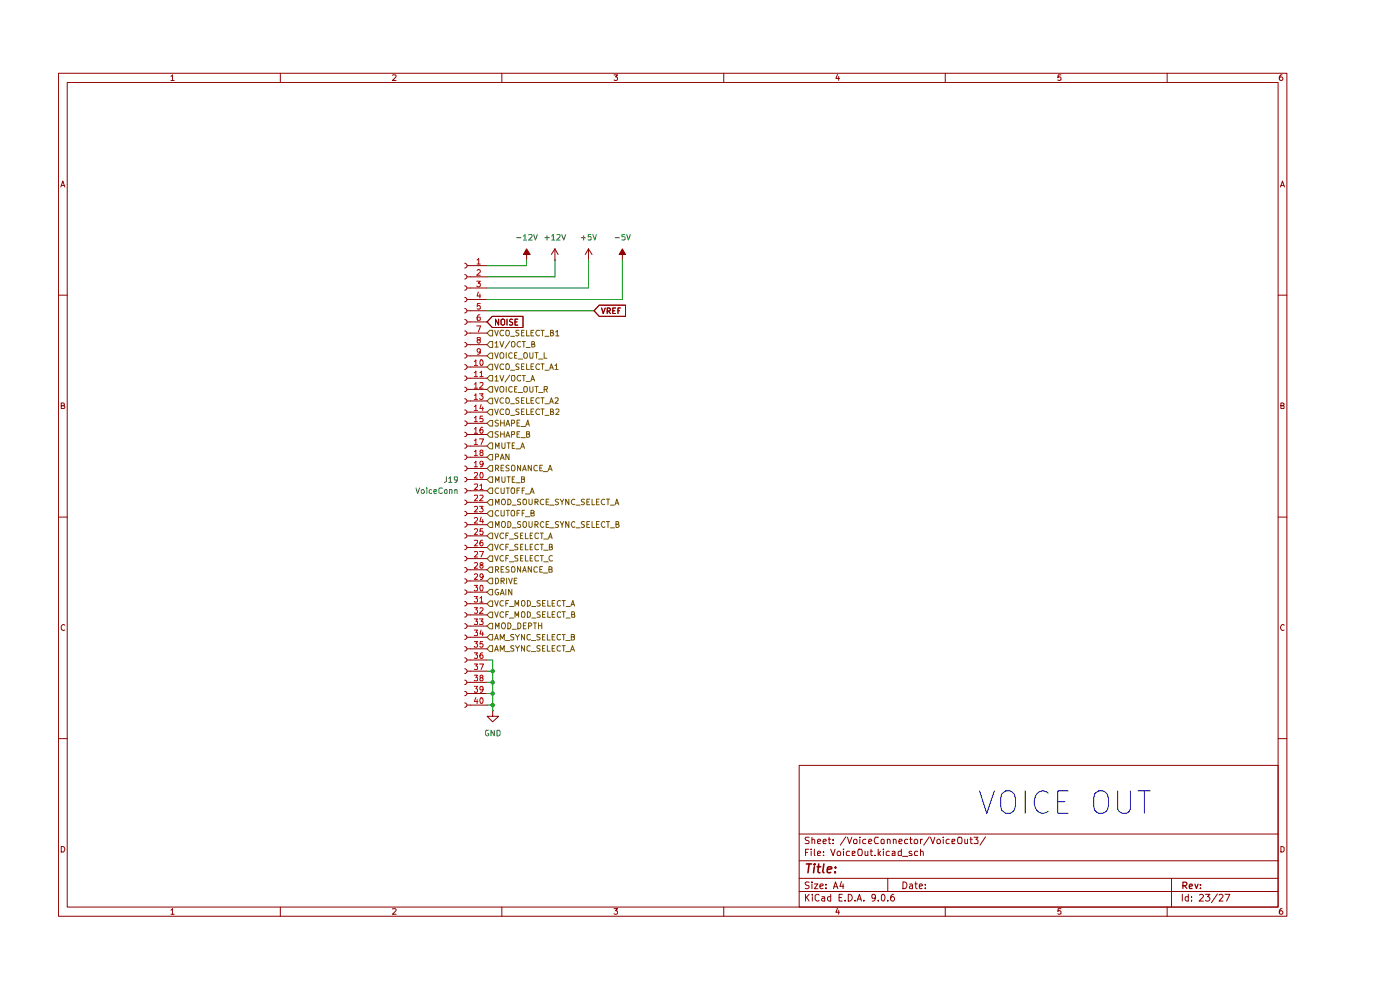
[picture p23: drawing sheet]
<svg xmlns="http://www.w3.org/2000/svg" width="297mm" height="210mm" viewBox="0 0 297 210" stroke-linecap="round" stroke-linejoin="round" font-family="sans-serif">
<g fill="none" stroke="#910000" stroke-width=".21">
<path d="M12.4 15.5h260.6v178.9h-260.6zM14.3 17.5h256.8v174.9h-256.8zM36.3 16.2l.3-.3v1.2M36.3 17.1h.7M59.5 15.5v2M83.3 16l.6-.1 .1 .1-.1 .4-.6 .7h.7M106.5 15.5v2M130.3 15.9h.7l-.4 .4 .3 .1v.6h-.6M153.5 15.5v2M177.7 15.8l-.4 .8h.8M177.9 16.2v.9M200.5 15.5v2"/>
<path d="M225.1 15.9h-.6l-.1 .6 .2-.2 .4 .1 .1 .6h-.7M247.6 15.5v2M272 15.9a.55 .55 0 0 0-.6 .5l.1 .6 .4 .1 .3-.3v-.2l-.3-.3h-.3l-.2 .3M12.9 39.7l.4-1.3 .5 1.3M13.1 39.3h.6M271.6 39.7l.5-1.3 .4 1.3M271.7 39.3h.6M12.4 62.6h1.9M271.1 62.6h1.9M13 86.1l.6-.1v-.4l-.6-.1v1.2h.6l.2-.4-.4-.2M271.7 86.1h.5l.2-.3-.1-.2-.6-.1v1.2h.6l.1-.5-.2-.1M12.4 109.7h1.9"/>
<path d="M271.1 109.7h1.9M13.8 132.6l-.4-.1-.4 .3 .1 .8 .3 .1h.4M272.4 132.6l-.2-.1a.61 .61 0 0 0-.5 .7 .61 .61 0 0 0 .7 .5M12.4 156.7h1.9M104.5 150.8v1.1h1.3l-1.3 1.2-1.2-1.2h1.2M104.5 150.8h.1M271.1 156.7h1.9M13 179.5a.66 .66 0 0 1 .7 .4 .66 .66 0 0 1-.2 .8h-.5zM169.5 162.4h101.6v30h-101.6zM169.5 176.9h101.6M171.7 177.6l-.8 .1v.4l.6 .3 .2 .3-.2 .2h-.7M172.2 178.2l.2-.2 .4 .1v.8"/>
<path d="M172.2 177.6v1.3M173.4 178.5l.7-.1-.2-.4-.4 .1-.1 .7 .1 .1h.5M174.6 178.5l.7-.1-.2-.4-.4 .1-.1 .7 .1 .1h.5M175.7 178h.5M175.9 177.6v1.2l.1 .1h.2M176.7 178.9h.1M176.7 178.1v.2M179.4 177.5l-1.1 1.8M179.8 177.6l.4 1.3 .5-1.3M181.1 178.3a.45 .45 0 0 1 .6-.2v.8h-.5zM182.4 177.6v.1M182.4 178v.9"/>
<path d="M183.7 178.1a.45 .45 0 0 0-.7 .2l.1 .6h.6M184.3 178.5l.6-.1v-.3l-.5-.1-.1 .3 .1 .6h.5M186.3 177.7l-.6-.1a1.02 1.02 0 0 0 0 1.3h.6M187 178.1l.3-.1 .3 .2-.1 .7h-.5zM188.3 178.2v-.1a.36 .36 0 0 1 .5 .2v.6M188.3 178v.9M189.5 178.2v-.1a.36 .36 0 0 1 .6 .2v.6M189.5 178v.9M190.7 178.5l.7-.1-.2-.4-.4 .1-.1 .7 .1 .1h.5M192.6 178.1l-.5-.1-.2 .3 .1 .6h.6M193 178h.5M193.2 177.6v1.2v.1h.3"/>
<path d="M193.9 178.3l.3-.3h.2l.3 .3-.1 .6h-.5zM195.3 178v.9M195.7 178l-.4 .3M197.1 177.5l-1.1 1.8M197.4 177.6l.5 1.3 .4-1.3M198.7 178.3l.3-.3h.3l.2 .3-.1 .6h-.5zM200.1 177.6v.1M200.1 178v.9M201.4 178.1l-.4-.1-.3 .3 .2 .6h.5M202 178.5l.6-.1v-.3h-.6v.8h.6M203.3 177.6h.6l.1 .2 .1 .7-.2 .4h-.6l-.1-.1v-.8zM204.7 178l.1 .9h.5"/>
<path d="M205.3 178v.9M205.8 178h.5M205.9 177.6v1.2l.1 .1h.3M206.6 177.6h.9l-.5 .5 .5 .2v.6h-.9M209.1 177.5l-1.2 1.8M271.7 179.5l.7 .3v.7l-.2 .2h-.5zM36.3 193.1l.3-.4v1.2M36.3 193.9h.7M59.5 192.4v2M83.3 192.8l.6-.1 .1 .2-.1 .4-.6 .6h.7M106.5 192.4v2M130.3 192.7h.7l-.4 .5 .3 .1v.5h-.6"/>
<path d="M153.5 192.4v2M169.5 189.1h101.6M169.5 186.3h101.6M169.5 182.6h101.6M170.9 189.7v1.4M170.9 180.8h.4M171.1 190.3l.6 .8M171.6 180.1h-.7v1.4M171.7 187.2h-.8l-.1 .3 .3 .3h.4l.2 .4-.4 .3-.5-.1M171.7 189.7l-.8 .8M172.1 180.1v.1M172.1 180.6v.9"/>
<path d="M172.2 187.1v.1M172.2 187.5v1M172.3 189.7v.2M172.3 190.2v.9M172.8 187.5h.7l-.7 1h.7M172.8 180.1v1.2l.1 .2M173.4 181.1l.7-.2-.2-.3h-.4l-.1 .7 .1 .2h.5M173.8 189.9l-.5-.2-.4 .3v.8l.4 .3 .5-.1M173.9 188l.7-.2v-.2l-.4-.1-.3 .3 .1 .6h.6M174.4 190.2h.5l.1 .9M174.7 181.4v.1M174.7 180.6v.2"/>
<path d="M175 190.5h-.5l-.2 .3 .2 .3h.5M175.2 188.3v.2M175.2 187.6v.2M176.2 190.2h-.5l-.1 .3 .1 .6h.5M176.2 180.1l.5 1.4 .5-1.4M176.2 189.7v1.4M176.8 188.5l.4-1.4 .6 1.4M176.9 188.1h.7M177.6 180.8l.2-.2h.3l.2 .2v.6l-.5 .1zM177.7 192.7l-.4 .8h.8M177.9 193.1v.8M178 190.4h.5"/>
<path d="M178.5 187l-.3 1h.8M178.7 189.7h-.7v1.4h.7M178.9 187.5v1M178.9 180.1v.1M178.9 180.6v.9M179.3 191v.1M180 189.7a.73 .73 0 0 1 .8 .7 .73 .73 0 0 1-.8 .7zM180.2 180.6h-.4l-.3 .2 .1 .6 .6 .1M180.8 181.1l.6-.2v-.3h-.6v.9h.6M181.4 191v.1M181.8 191.1l.5-1.4 .4 1.4M182 190.7h.7"/>
<path d="M182.2 180.1h.5l.1 .2 .1 .8-.2 .4h-.5l-.1-.2-.1-.7zM183.3 191v.1M183.5 180.6l.1 .9 .5-.1M184.1 180.6v.9M184.6 180.6h.5M184.8 180.1v1.2l.1 .2h.2M185.6 181.4v.1M185.7 190.3l-.1 .2h-.6v-.7l.5-.1 .2 .3-.2 1-.5 .1M186.3 191v.1M186.3 180.1v1.4M186.4 181l.4 .5M186.8 180.6l-.5 .5"/>
<path d="M187 190l.3-.3a.8 .8 0 0 1 .5 .7 .8 .8 0 0 1-.5 .7l-.3-.3zM187.4 180.1v.1M187.4 180.6v.9M188.3 191v.1M188.3 186.3v2.8M188.7 180.6h-.4l-.3 .2 .2 .7h.5M189.3 180.6h.6v.9h-.6v-.4l.6-.2M189.6 189.7h-.2a.93 .93 0 0 0-.3 1.4 .45 .45 0 0 0 .6-.2 .45 .45 0 0 0-.2-.6 .45 .45 0 0 0-.6 .2M191.2 180.1v1.4h-.6l-.1-.8 .3-.1h.4M191.5 181.7h1.1M191.6 187.1a.73 .73 0 0 1 .8 .7 .73 .73 0 0 1-.8 .7zM193 187.6h.5l.1 .9"/>
<path d="M193.4 180.6a.36 .36 0 0 0-.6 .2l.7 .4-.1 .3h-.6M193.6 187.8l-.4 .1-.3 .3 .3 .3 .4-.1M194.1 187.5h.5M194.3 187.1v1.2l.3 .2M194.7 180.6h-.4l-.3 .2 .1 .7h.6M195 188l.7-.2-.1-.2-.4-.1-.2 .3 .1 .6h.5M195.3 180.7l.1-.1h.4l.1 .9M195.3 180.1v1.4M196.3 188.3v.2M196.3 187.6v.2M200.5 192.4v2M225.1 192.7h-.6l-.1 .6 .2-.1 .4 .1 .1 .5h-.7"/>
<path d="M247.6 192.4v2M248.5 186.3v6.1M250.8 189.7v1.4M252.1 190.2h-.5l-.2 .3 .2 .6h.5M252.1 189.7v1.4M252.8 191v.1M252.8 190.2v.2M254.5 189.9v-.1a.47 .47 0 0 1 .8 .3l-.9 1h.9M255.7 189.7h1l-.5 .5a.47 .47 0 0 1 .5 .4 .47 .47 0 0 1-.4 .5l-.6-.1M258.3 189.6l-1.3 1.9M258.6 189.9l.6-.2 .3 .3-.1 .3-.8 .8h.9M259.9 189.7h1l-.7 1.4"/>
<path d="M272 192.7a.55 .55 0 0 0-.6 .6l.1 .5 .4 .1 .3-.2v-.3l-.3-.2h-.3l-.2 .2"/>
</g>
<path d="M250.9 187.9h.6a.45 .45 0 0 0 .2-.7l-.8-.1v1.4M251.3 187.9l.5 .6M252.3 188l.7-.1-.2-.4-.4 .1-.1 .7 .1 .2h.5M253.5 187.5l.3 1 .4-1M254.7 188.4v.1M254.7 187.6v.2" fill="none" stroke="#910000" stroke-width=".25"/>
<path d="M171.1 183.3h1.1M171.7 183.3l-.3 1.8M172.8 183.9l-.2 1.2M172.8 183.3l-.1 .1h.2l-.1-.1v.1M173.3 183.9h.8M173.7 183.3l-.2 1.6 .4 .2M174.8 183.3l-.3 1.6 .3 .2M175.6 184.5l.8-.2v-.4a.6 .6 0 0 0-.8 .2v.9h.6M177.2 185v.1M177.2 183.9v.2" fill="none" stroke="#910000" stroke-width=".34"/>
<path d="M103.3 135.2l.6-.6h.6v1.2h-.6z" fill="#fff"/>
<g fill="none" stroke="#765500" stroke-width=".21">
<path d="M103.9 134.6h.6v1.2h-.6l-.6-.6zM104.9 135.8l.5-1.2 .3 1.2M105 135.4h.6M106.1 135.8v-1.2l.4 .8 .5-.8v1.2M107.2 135.9h1M109 134.6h-.5l-.2 .2 .2 .3 .5 .2v.3l-.2 .2-.5-.1M109.3 134.6l.5 .6 .4-.6M109.8 135.2v.6M111.3 134.6v1.2l-.7-1.2v1.2M112.5 134.7l-.5-.1-.2 .2 .1 .8 .2 .2 .4-.2M112.7 135.9h1M114.6 134.6l-.7 .1v.3l.7 .4-.3 .4-.4-.1"/>
<path d="M115.1 135.1h.3M115.6 134.6h-.5v1.2h.5M116.1 134.6v1.2h.6M117.1 135.1h.5M117.7 134.6h-.6v1.2h.6M118.9 134.7l-.5-.1a.67 .67 0 0 0-.3 .7 .67 .67 0 0 0 .6 .5l.2-.2M119.2 134.6h.7M119.6 134.6v1.2M120 135.9h.9M121.2 135.1h.5l.2-.3-.2-.2h-.5v1.2h.5l.2-.2v-.3l-.3-.2"/>
</g>
<path d="M103.3 132.8l.6-.6h.6v1.2h-.6z" fill="#fff"/>
<g fill="none" stroke="#765500" stroke-width=".21">
<path d="M103.3 132.8l.6-.6h.6v1.2h-.6zM105.1 133.4v-1.3l.4 .9 .4-.9v1.3M106.5 132.3l.5-.2a.86 .86 0 0 1 0 1.3h-.3a.79 .79 0 0 1-.2-1.1zM107.7 132.1a.64 .64 0 0 1 .7 .7 .64 .64 0 0 1-.7 .6zM108.7 133.5h.8M109.8 132.1a.64 .64 0 0 1 .7 .7 .64 .64 0 0 1-.7 .6zM111 132.7h.5M111.6 132.1h-.6v1.3h.6M112.1 132.8h.5l.2-.2-.2-.5h-.5v1.3M113.2 132.1h.6M113.5 132.1v1.3M114.3 132.7h.6"/>
<path d="M114.3 132.1v1.3M114.9 132.1v1.3"/>
</g>
<path d="M103.3 130.4l.6-.6h.6v1.2h-.6z" fill="#fff"/>
<g fill="none" stroke="#765500" stroke-width=".21">
<path d="M103.9 129.8h.6v1.2h-.6l-.6-.6zM104.9 129.8l.5 1.1 .3-1.1M106.8 129.9l-.3-.1a.67 .67 0 0 0-.5 .5 .67 .67 0 0 0 .3 .6h.5M107.3 130.3h.4M107.9 129.8h-.6v1.1M108.1 131.1h.9M109.3 130.9v-1.1l.4 .8 .3-.8v1.1M110.6 129.9l.5-.1a.86 .86 0 0 1 .1 1.1h-.4l-.2-.1zM111.9 129.8a.66 .66 0 0 1 .6 .4 .66 .66 0 0 1-.2 .7h-.4zM112.8 131.1h.9M114.6 129.8h-.4l-.3 .2 .1 .3 .6 .2v.4h-.7M115.1 130.3h.4"/>
<path d="M115.7 129.8h-.6v1.1h.6M116.2 129.8v1.1h.6M117.1 130.3h.5M117.7 129.8h-.6v1.1h.6M118.9 129.9l-.3-.1-.4 .3v.6l.2 .2h.5M119.2 129.8h.7M119.6 129.8v1.1M120.1 131.1h.8M121.3 130.3h.6v-.4l-.2-.1h-.4v1.1h.6l.1-.3-.3-.3"/>
</g>
<path d="M103.9 137h.6v1.2h-.6l-.6-.6z" fill="#fff"/>
<g fill="none" stroke="#765500" stroke-width=".21">
<path d="M103.9 137h.6v1.2h-.6l-.6-.6zM104.9 138.1l.5-1.1 .3 1.1M105 137.8h.6M106.1 138.1v-1.1l.4 .8 .5-.8v1.1M107.2 138.2h1M109 137h-.4l-.3 .2 .3 .3 .4 .2v.4h-.7M109.3 137l.5 .5 .4-.5M109.8 137.5v.6M111.3 137v1.1l-.7-1.1v1.1M112.5 137a.45 .45 0 0 0-.7 .2v.7a.45 .45 0 0 0 .7 .2M112.7 138.2h1M114.6 137h-.7v.4l.7 .4-.3 .3h-.4"/>
<path d="M115.1 137.5h.3M115.6 137h-.5v1.1h.5M116.1 137v1.1h.6M117.1 137.5h.5M117.7 137h-.6v1.1h.6M118.9 137h-.2a.6 .6 0 0 0-.6 .5 .6 .6 0 0 0 .6 .6h.2M119.2 137h.7M119.6 137v1.1M120 138.2h.9M121 138.1l.4-1.1 .5 1.1M121.2 137.8h.5"/>
</g>
<path d="M103.3 123.2l.6-.6h.6v1.2h-.6z" fill="#fff"/>
<path d="M103.9 122.6h.6v1.2h-.6l-.6-.6zM105.1 122.6h.4a.66 .66 0 0 1 .3 .8 .66 .66 0 0 1-.7 .4zM106.3 123.2h.7v-.5l-.7-.1v1.2M106.5 123.2l.5 .6M107.5 122.6v1.2M107.9 122.6l.4 1.2 .4-1.2M109.1 123.2h.4M109.7 122.6h-.6v1.2h.6" fill="none" stroke="#765500" stroke-width=".21"/>
<path d="M103.3 118.5l.6-.6h.6v1.2h-.6z" fill="#fff"/>
<g fill="none" stroke="#765500" stroke-width=".21">
<path d="M103.9 117.9h.6v1.2h-.6l-.6-.6zM104.9 117.8l.5 1.2 .3-1.2M106.8 117.9a.61 .61 0 0 0-.8 .3 .61 .61 0 0 0 .3 .8l.5-.1M107.3 118.4h.4M107.9 117.8h-.6v1.2M108.1 119.2h.9M109.8 117.9l-.4-.1-.2 .3 .2 .3 .4 .2v.3l-.6 .1M110.4 118.4h.4M111 117.8h-.6v1.2h.6M111.5 117.8v1.2h.6M112.5 118.4h.3M113 117.8h-.5v1.2h.5"/>
<path d="M114.3 117.9h-.1a.46 .46 0 0 0-.7 .2v.6l.2 .3 .6-.1M114.6 117.8h.7M114.9 117.8v1.2M115.4 119.2h.9M117.2 117.9a.61 .61 0 0 0-.8 .3 .61 .61 0 0 0 .3 .8l.5-.1"/>
</g>
<path d="M103.3 128.1l.6-.6h.6v1.2h-.6z" fill="#fff"/>
<g fill="none" stroke="#765500" stroke-width=".21">
<path d="M103.9 127.5h.6v1.2h-.6l-.6-.6zM104.9 127.4l.5 1.2 .3-1.2M106.8 127.5a.55 .55 0 0 0-.8 .5 .55 .55 0 0 0 .8 .5M107.3 128h.4M107.9 127.4h-.6v1.2M108.1 128.7h.9M109.3 128.6v-1.2l.4 .8 .3-.8v1.2M110.6 127.6l.5-.2a.65 .65 0 0 1 .3 .7 .65 .65 0 0 1-.5 .5l-.3-.2zM111.9 127.4l.6 .2 .1 .3-.1 .5-.4 .2h-.2zM112.8 128.7h.9M114.6 127.5l-.4-.1-.3 .2 .3 .4 .4 .1v.4h-.7M115.1 128h.4"/>
<path d="M115.7 127.4h-.6v1.2h.6M116.2 127.4v1.2h.6M117.1 128h.5M117.7 127.4h-.6v1.2h.6M118.9 127.5a.45 .45 0 0 0-.7 .1v.7a.45 .45 0 0 0 .7 .2M119.2 127.4h.7M119.6 127.4v1.2M120.1 128.7h.8M121.1 128.6l.4-1.2 .4 1.2M121.2 128.2h.6"/>
</g>
<path d="M103.3 120.9l.6-.6h.6v1.2h-.6z" fill="#fff"/>
<g fill="none" stroke="#765500" stroke-width=".21">
<path d="M103.9 120.3h.6v1.2h-.6l-.6-.6zM105.1 120.9l.6-.1v-.5l-.6-.1v1.2M105.4 120.9l.4 .5M106.3 120.8h.4M106.9 120.2h-.6v1.2h.6M108 120.3l-.4-.1-.3 .2 .1 .3 .6 .3v.3l-.7 .1M108.5 120.4l.5-.2a.86 .86 0 0 1 .1 1.2h-.4l-.2-.2zM110.4 120.2v1.2l-.6-1.2v1.2M110.9 121.4l.4-1.2 .3 1.2M111 121h.5M112.7 120.2v1.2l-.6-1.2v1.2M114 120.4l-.3-.2a.67 .67 0 0 0-.5 .5 .67 .67 0 0 0 .3 .7l.5-.1"/>
<path d="M114.5 120.8h.4M115.1 120.2h-.6v1.2h.6M115.3 121.5h.9M116.5 120.8l.5-.1 .1-.3-.2-.2h-.4v1.2h.5l.1-.5-.2-.1"/>
</g>
<path d="M103.3 125.6l.6-.6h.6v1.2h-.6z" fill="#fff"/>
<path d="M103.9 125h.6v1.2h-.6l-.6-.6zM105.7 125h-.4a.67 .67 0 0 0-.3 .7 .67 .67 0 0 0 .5 .5l.3-.2v-.3h-.3M106.1 126.2l.4-1.2 .5 1.2M106.2 125.9h.6M107.3 125v1.2M108.6 125v1.2l-.7-1.2v1.2" fill="none" stroke="#765500" stroke-width=".21"/>
<path d="M111.7 52.8l.8 1.2h-.8v1.2v-1.2h-.7z" fill="#910000"/>
<g fill="none" stroke="#910000" stroke-width=".21">
<path d="M111.7 54h.8l-.8-1.2-.7 1.2h.7v1.2M111.7 55.2h.1M117.7 55.2h.1M117.7 52.8l.7 1.2M117.7 52.8l-.7 1.2M117.7 52.8v2.4M104.4 67.1h6.6v2.4h-6.6l-1.1-1.2zM105.8 67.7v1.3l-.7-1.3v1.3M106.3 67.9l.2-.2 .6 .2v.9l-.3 .2-.5-.2zM107.6 67.7v1.3M108.7 67.8l-.4-.1-.2 .2 .1 .3 .5 .3v.3l-.1 .2-.5-.1M109.3 68.3h.4"/>
<path d="M109.8 67.7h-.5v1.3h.5M127.1 64.7h5.6v2.4h-5.6l-1.1-1.2zM127.6 65.3l.4 1.2 .4-1.2M128.8 66l.6-.1v-.5l-.6-.1v1.2M129.1 66l.4 .5M130 65.9h.4M130.6 65.3h-.6v1.2h.6M131.1 65.9h.3M131.6 65.3h-.5v1.2"/>
</g>
<path d="M103.3 70.7l.6-.6h.6v1.2h-.6z" fill="#fff"/>
<g fill="none" stroke="#765500" stroke-width=".21">
<path d="M103.9 70.1h.6v1.2h-.6l-.6-.6zM104.9 70.1l.5 1.2 .3-1.2M106.8 70.2l-.5-.1a.67 .67 0 0 0-.3 .6 .67 .67 0 0 0 .5 .6l.3-.2M107.3 70.2l.2-.1h.4a.86 .86 0 0 1-.1 1.2l-.5-.2zM108.3 71.3h.9M110.1 70.1h-.6l-.1 .1 .1 .4 .5 .1v.5h-.6M110.6 70.6h.4M111.2 70.1h-.6v1.2h.6M111.7 70.1v1.2h.6M112.6 70.6h.5M113.2 70.1h-.6v1.2h.6M114.4 70.2l-.5-.1a.66 .66 0 0 0-.2 .7 .66 .66 0 0 0 .6 .5l.1-.2"/>
<path d="M114.8 70.1h.6M115.1 70.1v1.2M115.6 71.3h.9M116.8 70.6h.5v-.5h-.5v1.2h.4l.3-.5-.4-.2M117.9 70.4l.3-.3v1.2M117.9 71.3h.7"/>
</g>
<path d="M103.9 72.4h.6v1.3h-.6l-.6-.6z" fill="#fff"/>
<path d="M103.9 72.4h.6v1.3h-.6l-.6-.6zM105 72.8l.4-.4v1.2M105 73.6h.7M106 72.4l.5 1.2 .4-1.2M108.2 72.4l-1.1 1.5M108.5 72.6l.5-.2a.65 .65 0 0 1 .3 .7 .65 .65 0 0 1-.6 .5l-.2-.1zM110.4 72.5a.55 .55 0 0 0-.7 .5 .55 .55 0 0 0 .7 .5M110.8 72.4h.7M111.1 72.4v1.2M111.6 73.7h.9M112.8 73l.5-.1v-.4l-.5-.1v1.2h.4l.3-.4-.3-.2" fill="none" stroke="#765500" stroke-width=".21"/>
<path d="M103.9 79.6h.6v1.2h-.6l-.6-.6z" fill="#fff"/>
<path d="M103.9 79.6h.6v1.2h-.6l-.6-.6zM105 80l.4-.4v1.2M106 79.6l.5 1.2 .4-1.2M108.2 79.5l-1.1 1.6M108.5 79.8l.2-.2h.4a.86 .86 0 0 1-.1 1.2l-.5-.2zM110.4 79.7l-.5-.1a.66 .66 0 0 0-.2 .7 .66 .66 0 0 0 .6 .5l.1-.2M110.8 79.6h.7M111.1 79.6v1.2M105 80.8h.7M111.6 80.9h.9M112.6 80.8l.4-1.2 .4 1.2M112.7 80.5h.6" fill="none" stroke="#765500" stroke-width=".21"/>
<path d="M103.9 74.9h.6v1.2h-.6l-.6-.6z" fill="#fff"/>
<g fill="none" stroke="#765500" stroke-width=".21">
<path d="M103.9 74.9h.6v1.2h-.6l-.6-.6zM104.9 74.8l.5 1.2 .3-1.2M106.1 75l.3-.2 .4 .2 .1 .6-.2 .4h-.5l-.2-.4zM107.4 74.8v1.2M108.7 74.9l-.3-.1a.67 .67 0 0 0-.5 .5 .67 .67 0 0 0 .3 .7l.5-.1M109.2 75.4h.3M109.7 74.8h-.5v1.2h.5M109.9 76.2h1M111.1 75l.5-.2a.86 .86 0 0 1 .1 1.2h-.4l-.2-.2zM112.4 74.8l.1 1.2h.5l.1-1.2M113.5 74.8h.7M113.8 74.8v1.2"/>
<path d="M114.3 76.2h.9M115.4 74.8v1.2h.6"/>
</g>
<path d="M103.9 82h.6v1.2h-.6l-.6-.6z" fill="#fff"/>
<g fill="none" stroke="#765500" stroke-width=".21">
<path d="M103.9 82h.6v1.2h-.6l-.6-.6zM104.9 82l.5 1.2 .3-1.2M106.2 82h.5a.77 .77 0 0 1-.2 1.2l-.3-.1a.87 .87 0 0 1 0-1.1zM107.4 82v1.2M108.7 82.1l-.5-.1a.67 .67 0 0 0-.3 .7 .67 .67 0 0 0 .5 .5l.3-.1M109.2 82.5h.3M109.7 82h-.5v1.2h.5M109.9 83.3h1M111.1 82.2l.2-.2h.4a.86 .86 0 0 1-.1 1.2l-.5-.2zM112.4 82v.9a.35 .35 0 0 0 .3 .3 .35 .35 0 0 0 .4-.3v-.9M113.5 82h.7M113.8 82v1.2"/>
<path d="M114.3 83.3h.9M115.4 82.6l.7-.1v-.4l-.7-.1v1.2M115.8 82.6l.3 .6"/>
</g>
<path d="M103.9 77.3h.6v1.1h-.6l-.6-.5z" fill="#fff"/>
<g fill="none" stroke="#765500" stroke-width=".21">
<path d="M103.9 77.3h.6v1.1h-.6l-.6-.5zM104.9 77.2l.5 1.2 .3-1.2M106.8 77.3l-.3-.1a.67 .67 0 0 0-.5 .5 .67 .67 0 0 0 .3 .7l.5-.1M107.3 77.3l.5-.1a.86 .86 0 0 1 .1 1.2h-.4l-.2-.2zM108.3 78.5h.9M110.1 77.3l-.4-.1-.3 .2 .1 .3 .5 .2v.5h-.6M110.6 77.8h.4M111.2 77.2h-.6v1.2h.6M111.7 77.2v1.2h.6M112.6 77.8h.5M113.2 77.2h-.6v1.2h.6M114.4 77.3l-.1-.1a.66 .66 0 0 0-.6 .5 .66 .66 0 0 0 .2 .7l.5-.1"/>
<path d="M114.8 77.2h.6M115.1 77.2v1.2M115.6 78.5h.9M116.6 78.4l.4-1.2 .4 1.2M116.7 78h.6M117.7 77.5h.2l.2-.3v1.2M117.7 78.4h.7"/>
</g>
<path d="M103.3 104.1l.6-.6h.6v1.2h-.6z" fill="#fff"/>
<g fill="none" stroke="#765500" stroke-width=".21">
<path d="M103.9 103.5h.6v1.2h-.6l-.6-.6zM105.8 103.6l-.5-.1a.67 .67 0 0 0-.3 .7 .67 .67 0 0 0 .5 .5l.3-.1M106.3 103.5v.9l.2 .3 .5-.1v-1.1M107.4 103.5h.7M107.7 103.5v1.2M108.6 103.5h.4l.2 .2v.8l-.5 .2a.86 .86 0 0 1-.1-1.2zM109.7 104h.4M110.3 103.5h-.6v1.2M110.8 104h.3M111.3 103.5h-.5v1.2M111.5 104.8h.9M112.5 104.7l.4-1.2 .4 1.2"/>
<path d="M112.6 104.4h.6"/>
</g>
<path d="M103.9 115.4h.6v1.3h-.6l-.6-.6z" fill="#fff"/>
<g fill="none" stroke="#765500" stroke-width=".21">
<path d="M103.9 115.4h.6v1.3h-.6l-.6-.6zM104.9 115.4l.5 1.2 .3-1.2M106.8 115.5a.55 .55 0 0 0-.8 .5 .55 .55 0 0 0 .8 .5M107.3 116h.4M107.9 115.4h-.6v1.2M108.1 116.7h.9M109.8 115.5l-.4-.1-.2 .3 .2 .3 .4 .2v.3h-.6M110.4 116h.4M111 115.4h-.6v1.2h.6M111.5 115.4v1.2h.6M112.5 116h.3M113 115.4h-.5v1.2h.5"/>
<path d="M114.3 115.5h-.1a.46 .46 0 0 0-.7 .2v.7a.55 .55 0 0 0 .8 .1M114.6 115.4h.7M114.9 115.4v1.2M115.4 116.7h.9M116.5 116h.5l.1-.1v-.4l-.1-.1h-.5v1.2l.6-.1 .1-.3-.2-.2"/>
</g>
<path d="M103.3 108.9l.6-.6h.6v1.2h-.6z" fill="#fff"/>
<path d="M103.9 108.3h.6v1.2h-.6l-.6-.6zM105.8 108.4l-.3-.1a.67 .67 0 0 0-.5 .5 .67 .67 0 0 0 .3 .6h.5M106.3 108.3l.1 1.1h.6v-1.1M107.4 108.3h.7M107.7 108.3v1.1M108.7 108.3l.5 .1v.9l-.2 .1h-.4a.86 .86 0 0 1 .1-1.1zM109.7 108.8h.4M110.3 108.3h-.6v1.1M110.8 108.8h.3M111.3 108.3h-.5v1.1M111.5 109.6h.9M112.6 108.8h.6l.1-.3-.2-.2h-.5v1.1h.6l.1-.5-.2-.1" fill="none" stroke="#765500" stroke-width=".21"/>
<path d="M103.3 106.6l.6-.6h.6v1.2h-.6z" fill="#fff"/>
<g fill="none" stroke="#765500" stroke-width=".21">
<path d="M103.9 106h.6v1.2h-.6l-.6-.6zM105.1 107.1v-1.2l.4 .8 .4-.8v1.2M106.5 106l.5-.1a.65 .65 0 0 1 .2 .7 .65 .65 0 0 1-.5 .5l-.3-.5zM107.7 105.9l.6 .1 .1 .4-.1 .5-.3 .2h-.3zM108.7 107.2h.8M110.4 106l-.4-.1-.2 .2v.3l.6 .2v.4h-.6M111 106l.5-.1a.65 .65 0 0 1 .2 .7 .65 .65 0 0 1-.5 .5l-.2-.2zM112.2 105.9v.9a.35 .35 0 0 0 .4 .3 .35 .35 0 0 0 .3-.3v-.9M113.5 106.5h.6v-.5l-.6-.1v1.2M113.7 106.5l.5 .6M115.4 106a.55 .55 0 0 0-.8 .5 .55 .55 0 0 0 .8 .5M115.9 106.5h.4"/>
<path d="M116.5 105.9h-.6v1.2h.6M116.6 107.2h1M118.5 106l-.4-.1-.3 .2 .1 .3 .5 .2v.4h-.6M118.8 105.9l.4 .6 .4-.6M119.2 106.5v.6M120.7 105.9v1.2l-.7-1.2v1.2M122 106a.55 .55 0 0 0-.8 .5 .55 .55 0 0 0 .8 .5M122.2 107.2h.9M124 106l-.4-.1-.3 .2 .1 .3 .5 .2v.4h-.6M124.5 106.5h.4M125.1 105.9h-.6v1.2h.6M125.6 105.9v1.2h.6"/>
<path d="M126.5 106.5h.5M127.1 105.9h-.6v1.2h.6M128.3 106a.55 .55 0 0 0-.8 .5 .55 .55 0 0 0 .8 .5M128.6 105.9h.7M129 105.9v1.2M129.5 107.2h.8M130.5 107.1l.3-1.2 .5 1.2M130.6 106.7h.6"/>
</g>
<path d="M103.3 111.3l.6-.6h.6v1.2h-.6z" fill="#fff"/>
<g fill="none" stroke="#765500" stroke-width=".21">
<path d="M103.9 110.7h.6v1.2h-.6l-.6-.6zM105.1 111.9v-1.3l.4 .9 .4-.9v1.3M106.5 110.8l.5-.2a.86 .86 0 0 1 0 1.3h-.3a.79 .79 0 0 1-.2-1.1zM107.7 110.6a.64 .64 0 0 1 .7 .7 .64 .64 0 0 1-.7 .6zM108.7 112h.8M110.4 110.7l-.4-.1-.2 .3v.2l.6 .3v.3l-.1 .2-.5-.1M111 110.8l.5-.2a.86 .86 0 0 1 0 1.3h-.3l-.2-.3zM112.2 110.6v1l.3 .3 .4-.3v-1M113.5 111.3l.6-.1v-.5l-.6-.1v1.3M113.7 111.3l.5 .6M115.4 110.8l-.3-.2a.65 .65 0 0 0-.5 .7 .65 .65 0 0 0 .5 .6l.3-.2M115.9 111.2h.4"/>
<path d="M116.5 110.6h-.6v1.3h.6M116.6 112h1M118.5 110.7h-.6v.4l.5 .2 .1 .3-.3 .3-.4-.1M118.8 110.6l.4 .7 .4-.7M119.2 111.3v.6M120.7 110.6v1.3l-.7-1.3v1.3M122 110.8l-.3-.2a.65 .65 0 0 0-.5 .7 .65 .65 0 0 0 .5 .6l.3-.2M122.2 112h.9M124 110.7h-.6v.4l.5 .2 .1 .3-.3 .3-.4-.1M124.5 111.2h.4M125.1 110.6h-.6v1.3h.6M125.6 110.6v1.3h.6"/>
<path d="M126.5 111.2h.5M127.1 110.6h-.6v1.3h.6M128.3 110.8l-.2-.2a.65 .65 0 0 0-.6 .7 .65 .65 0 0 0 .6 .6l.2-.2M128.6 110.6h.7M129 110.6v1.3M129.5 112h.8M130.7 111.2l.5-.1v-.4l-.5-.1v1.3h.4l.3-.4-.4-.3"/>
</g>
<path d="M103.3 113.7l.6-.6h.6v1.2h-.6z" fill="#fff"/>
<g fill="none" stroke="#765500" stroke-width=".21">
<path d="M103.9 113.1h.6v1.2h-.6l-.6-.6zM104.9 113.1l.5 1.2 .3-1.2M106.8 113.2l-.5-.1a.67 .67 0 0 0-.3 .7 .67 .67 0 0 0 .5 .5l.3-.2M107.3 113.6h.4M107.9 113.1h-.6v1.2M108.1 114.3h.9M109.8 113.1h-.5l-.1 .1 .1 .4 .5 .2v.3l-.1 .2-.5-.1M110.4 113.6h.4M111 113.1h-.6v1.2h.6M111.5 113.1v1.2h.6M112.5 113.6h.3M113 113.1h-.5v1.2h.5"/>
<path d="M114.3 113.2l-.6-.1-.2 .2 .1 .8 .3 .2 .4-.2M114.6 113.1h.7M114.9 113.1v1.2M115.4 114.3h.9M116.4 114.3l.4-1.2 .3 1.2M116.5 113.9h.5"/>
</g>
<path d="M103.3 87.4l.6-.6h.6v1.2h-.6z" fill="#fff"/>
<g fill="none" stroke="#765500" stroke-width=".21">
<path d="M103.9 86.8h.6v1.2h-.6l-.6-.6zM104.9 86.7l.5 1.2 .3-1.2M106.8 86.9l-.3-.2a.67 .67 0 0 0-.5 .6 .67 .67 0 0 0 .3 .6l.5-.1M107.3 86.9l.5-.2a.86 .86 0 0 1 .1 1.2h-.4l-.2-.1zM108.3 88.1h.9M110.1 86.8l-.4-.1-.3 .3 .1 .3 .5 .1v.5h-.6M110.6 87.3h.4M111.2 86.7h-.6v1.2h.6M111.7 86.7v1.2h.6M112.6 87.3h.5M113.2 86.7h-.6v1.2h.6M114.4 86.9l-.1-.2a.66 .66 0 0 0-.6 .5 .66 .66 0 0 0 .2 .7l.5-.1"/>
<path d="M114.8 86.7h.6M115.1 86.7v1.2M115.6 88.1h.9M116.8 87.3h.5v-.5l-.5-.1v1.2h.5l.2-.3-.4-.3M117.9 86.9l.2-.2h.3l.2 .2v.4l-.7 .6h.7"/>
</g>
<path d="M103.3 85.1l.6-.6h.6v1.1h-.6z" fill="#fff"/>
<g fill="none" stroke="#765500" stroke-width=".21">
<path d="M103.9 84.5h.6v1.1h-.6l-.6-.5zM104.9 84.4l.5 1.2 .3-1.2M106.8 84.5a.55 .55 0 0 0-.8 .5 .55 .55 0 0 0 .8 .5M107.3 84.5l.5-.1a.65 .65 0 0 1 .3 .7 .65 .65 0 0 1-.5 .5l-.3-.2zM108.3 85.6h.9M110.1 84.5l-.4-.1-.3 .2 .1 .3 .5 .2v.4h-.6M110.6 85h.4M111.2 84.4h-.6v1.2h.6M111.7 84.4v1.2h.6M112.6 85h.5M113.2 84.4h-.6v1.2h.6M114.4 84.5a.55 .55 0 0 0-.7 .5 .55 .55 0 0 0 .7 .5"/>
<path d="M114.8 84.4h.6M115.1 84.4v1.2M115.6 85.6h.9M116.6 85.6l.4-1.2 .4 1.2M116.7 85.2h.6M117.7 84.5h.7v.4l-.7 .7h.7"/>
</g>
<path d="M103.3 92.2l.6-.6h.6v1.2h-.6z" fill="#fff"/>
<path d="M103.9 91.6h.6v1.2h-.6l-.6-.6zM105.7 91.6h-.5l-.2 .1 .2 .4 .5 .1v.4l-.2 .2-.5-.1M106.2 91.6v1.2M106.2 92.1h.8M107 91.6v1.2M107.3 92.8l.4-1.2 .5 1.2M107.5 92.4h.5M108.5 92.2l.7-.1v-.4l-.7-.1v1.2M109.7 92.1h.4M110.3 91.6h-.6v1.2h.6M110.5 92.8h1M111.7 92.1h.5l.1-.4-.6-.1v1.2l.6-.1 .1-.4-.3-.2" fill="none" stroke="#765500" stroke-width=".21"/>
<path d="M103.3 89.8l.6-.6h.6v1.2h-.6z" fill="#fff"/>
<g fill="none" stroke="#765500" stroke-width=".21">
<path d="M103.9 89.2h.6v1.2h-.6l-.6-.6zM105.7 89.2l-.4-.1-.3 .3 .1 .2 .6 .3v.3l-.2 .2-.5-.1M106.2 89.1v1.3M106.2 89.7h.8M107 89.1v1.3M107.3 90.4l.4-1.3 .5 1.3M107.5 90h.5M108.5 89.8h.5l.2-.2v-.3l-.2-.2h-.5v1.3M109.7 89.7h.4M110.3 89.1h-.6v1.3h.6M110.5 90.5h1M111.5 90.4l.5-1.3 .3 1.3"/>
<path d="M111.6 90h.6"/>
</g>
<path d="M103.3 99.4l.6-.6h.6v1.2h-.6z" fill="#fff"/>
<g fill="none" stroke="#765500" stroke-width=".21">
<path d="M103.9 98.8h.6v1.2h-.6l-.6-.6zM105.1 99.4l.6-.1v-.5l-.6-.1v1.2M105.4 99.4l.4 .5M106.3 99.3h.4M106.9 98.7h-.6v1.2h.6M108 98.8l-.4-.1-.3 .2 .1 .3 .6 .2v.4l-.7 .1M108.5 98.9l.5-.2a.86 .86 0 0 1 .1 1.2h-.4l-.2-.2zM110.4 98.7v1.2l-.6-1.2v1.2M110.9 99.9l.4-1.2 .3 1.2M111 99.5h.5M112.7 98.7v1.2l-.6-1.2v1.2M114 98.9l-.3-.2a.67 .67 0 0 0-.5 .5 .67 .67 0 0 0 .3 .7l.5-.1"/>
<path d="M114.5 99.3h.4M115.1 98.7h-.6v1.2h.6M116.3 99.9l.4-1.2 .4 1.2M116.5 99.5h.5M115.3 100h.9"/>
</g>
<path d="M132 52.8l.7 1.2h-.7v1.2v-1.2h-.6z" fill="#910000"/>
<path d="M124.8 55.2h.1M124.8 52.8l.8 1.2M124.8 52.8l-.6 1.2M124.8 52.8v2.4M132 54h.7l-.7-1.2-.6 1.2h.6v1.2M132 55.2h.1" fill="none" stroke="#910000" stroke-width=".21"/>
<path d="M103.9 93.9h.6v1.3h-.6l-.6-.6z" fill="#fff"/>
<path d="M103.9 93.9h.6v1.3h-.6l-.6-.6zM105.1 95.1v-1.2l.4 .9 .4-.9v1.2M106.5 93.9v1l.2 .2 .4-.1v-1.1M107.6 93.9h.6M107.9 93.9v1.2M108.7 94.5h.3M109.2 93.9h-.5v1.2h.5M109.4 95.2h1M110.4 95.1l.5-1.2 .4 1.2M110.6 94.8h.5" fill="none" stroke="#765500" stroke-width=".21"/>
<path d="M103.3 97l.6-.6h.6v1.2h-.6z" fill="#fff"/>
<path d="M103.9 96.4h.6v1.2h-.6l-.6-.6zM105.1 96.9h.6v-.5l-.6-.1v1.2M106.1 97.5l.4-1.2 .5 1.2M106.2 97.2h.6M108 96.3v1.2l-.7-1.2v1.2" fill="none" stroke="#765500" stroke-width=".21"/>
<path d="M103.3 101.7l.6-.6h.6v1.2h-.6z" fill="#fff"/>
<path d="M103.9 101.1h.6v1.2h-.6l-.6-.6zM105.1 102.3v-1.2l.4 .9 .4-.9v1.2M106.5 101.1v1l.2 .2 .4-.1v-1.1M107.6 101.1h.6M107.9 101.1v1.2M108.7 101.6h.3M109.2 101.1h-.5v1.2h.5M109.4 102.4h1M110.6 101.6h.5l.2-.3-.2-.2h-.5v1.2h.5l.2-.1v-.4l-.3-.2" fill="none" stroke="#765500" stroke-width=".21"/>
<g fill="none" stroke="#910000" stroke-width=".21">
<path d="M98.6 55.8a.51 .51 0 0 1 .5 .6 .51 .51 0 0 1-.5 .5M98.6 58.3a.47 .47 0 0 1 .5 .4 .47 .47 0 0 1-.5 .5M99.1 56.4h4.2M99.1 58.7h4.2M98.6 60.6a.47 .47 0 0 1 .5 .5 .47 .47 0 0 1-.5 .5M98.6 63.1a.47 .47 0 0 1 .5 .4 .47 .47 0 0 1-.5 .5M98.6 65.5a.47 .47 0 0 1 .5 .4 .47 .47 0 0 1-.5 .5M98.6 67.8a.51 .51 0 0 1 .5 .5 .51 .51 0 0 1-.5 .5M98.6 70.2a.47 .47 0 0 1 .5 .5 .47 .47 0 0 1-.5 .4M98.6 72.6a.47 .47 0 0 1 .5 .5 .47 .47 0 0 1-.5 .5M98.6 75a.47 .47 0 0 1 .5 .5 .47 .47 0 0 1-.5 .5M98.6 77.3a.51 .51 0 0 1 .5 .6 .51 .51 0 0 1-.5 .5"/>
<path d="M98.6 79.8a.47 .47 0 0 1 .5 .4 .47 .47 0 0 1-.5 .5M99.1 61.1h4.2M99.1 63.5h4.2M99.1 65.9h4.2M99.1 68.3h4.2M99.1 70.7h4.2M99.1 73.1h4.2M99.1 75.5h4.2M99.1 77.9h4.2M104.4 67.1h6.6v2.4h-6.6l-1.1-1.2zM105.8 67.7v1.3l-.7-1.3v1.3M106.3 67.9l.2-.2 .6 .2v.9l-.3 .2-.5-.2z"/>
<path d="M107.6 67.7v1.3M108.7 67.8l-.4-.1-.2 .2 .1 .3 .5 .3v.3l-.1 .2-.5-.1M109.3 68.3h.4M109.8 67.7h-.5v1.3h.5M127.1 64.7h5.6v2.4h-5.6l-1.1-1.2zM127.6 65.3l.4 1.2 .4-1.2M128.8 66l.6-.1v-.5l-.6-.1v1.2M129.1 66l.4 .5M130 65.9h.4M130.6 65.3h-.6v1.2h.6M131.1 65.9h.3M131.6 65.3h-.5v1.2"/>
<path d="M98.6 82.1a.47 .47 0 0 1 .5 .5 .47 .47 0 0 1-.5 .5M98.6 84.6a.47 .47 0 0 1 .5 .5 .47 .47 0 0 1-.5 .4M98.6 87a.47 .47 0 0 1 .5 .4 .47 .47 0 0 1-.5 .5M98.6 89.3a.51 .51 0 0 1 .5 .5 .51 .51 0 0 1-.5 .5M98.6 91.7a.47 .47 0 0 1 .5 .5 .47 .47 0 0 1-.5 .4M98.6 94.2a.47 .47 0 0 1 .5 .4 .47 .47 0 0 1-.5 .5M98.6 96.5a.47 .47 0 0 1 .5 .5 .47 .47 0 0 1-.5 .5M98.6 98.9a.51 .51 0 0 1 .5 .5 .51 .51 0 0 1-.5 .5M99.1 80.2h4.2M99.1 82.6h4.2M99.1 85.1h4.2M99.1 87.4h4.2"/>
<path d="M99.1 89.8h4.2M99.1 92.2h4.2M99.1 94.6h4.2M99.1 97h4.2M99.1 99.4h4.2M98.6 101.3a.47 .47 0 0 1 .5 .4 .47 .47 0 0 1-.5 .5M98.6 103.6a.47 .47 0 0 1 .5 .5 .47 .47 0 0 1-.5 .5M98.6 106.1a.47 .47 0 0 1 .5 .5 .47 .47 0 0 1-.5 .4M98.6 108.5a.47 .47 0 0 1 .5 .4 .47 .47 0 0 1-.5 .5M98.6 110.8a.51 .51 0 0 1 .5 .5 .51 .51 0 0 1-.5 .5M98.6 113.2a.47 .47 0 0 1 .5 .5 .47 .47 0 0 1-.5 .4M98.6 115.7a.47 .47 0 0 1 .5 .4 .47 .47 0 0 1-.5 .5"/>
<path d="M98.6 118a.47 .47 0 0 1 .5 .5 .47 .47 0 0 1-.5 .5M99.1 101.7h4.2M99.1 104.1h4.2M99.1 106.6h4.2M99.1 108.9h4.2M99.1 111.3h4.2M99.1 113.7h4.2M99.1 116.1h4.2M99.1 118.5h4.2M98.6 120.4a.51 .51 0 0 1 .5 .5 .51 .51 0 0 1-.5 .5M98.6 122.8a.47 .47 0 0 1 .5 .4 .47 .47 0 0 1-.5 .5M98.6 125.1a.47 .47 0 0 1 .5 .5 .47 .47 0 0 1-.5 .5"/>
<path d="M98.6 127.6a.47 .47 0 0 1 .5 .5 .47 .47 0 0 1-.5 .4M98.6 130a.47 .47 0 0 1 .5 .4 .47 .47 0 0 1-.5 .5M98.6 132.3a.51 .51 0 0 1 .5 .5 .51 .51 0 0 1-.5 .5M98.6 134.7a.47 .47 0 0 1 .5 .5 .47 .47 0 0 1-.5 .4M98.6 137.2a.47 .47 0 0 1 .5 .4 .47 .47 0 0 1-.5 .5M98.6 139.5a.47 .47 0 0 1 .5 .5 .47 .47 0 0 1-.5 .5M99.1 120.9h4.2M99.1 123.2h4.2M99.1 125.6h4.2M99.1 128.1h4.2M99.1 130.4h4.2M99.1 132.8h4.2"/>
<path d="M99.1 135.2h4.2M99.1 137.6h4.2M98.6 141.9a.51 .51 0 0 1 .5 .5 .51 .51 0 0 1-.5 .5M98.6 144.3a.47 .47 0 0 1 .5 .4 .47 .47 0 0 1-.5 .5M98.6 146.6a.47 .47 0 0 1 .5 .5 .47 .47 0 0 1-.5 .5M98.6 149.1a.47 .47 0 0 1 .5 .5 .47 .47 0 0 1-.5 .4M99.1 140h4.2M99.1 142.4h4.2M99.1 144.7h4.2M99.1 147.1h4.2M99.1 149.6h4.2"/>
</g>
<g fill="none" stroke="#b90000" stroke-width=".21">
<path d="M101.1 59.7h.8l-.4 .4 .4 .1v.5l-.2 .1h-.4l-.2-.1M101.2 55.2l.4-.4v1.2M101.2 57.4l.2-.2h.3l.2 .2v.3l-.8 .7h.8M101.2 56h.7M100.6 76.7l.4-.4v1.2M100.6 79h.2l.2-.3v1.2M100.6 77.5h.7M100.6 79.9h.7M101.1 69.1h.9l-.5 1.3M101.5 61.9l-.3 .9h.8M101.5 72.1l-.3-.3 .1-.2h.5l.1 .3-.2 .2h-.4l-.1 .2 .1 .4 .2 .1 .4-.2v-.4l-.2-.1M101.8 66.8h-.2a.93 .93 0 0 0-.3 1.1h.6v-.5l-.6-.1-.1 .1"/>
<path d="M101.8 79l.3-.3v1.2M101.8 62.4v.8M101.8 79.9h.7M101.9 64.4h-.6l-.1 .6 .2-.2h.3l.2 .2v.5h-.7M101.9 74.5l-.2 .2-.4-.1v-.6h.6v.9l-.6 .2M101.9 76.4l.3-.1a.78 .78 0 0 1 0 1.2l-.3-.1zM100.6 81.5l.4-.3v1.1M100.6 83.9l.4-.4v1.2M100.6 86.2l.4-.3v1.2M100.6 88.6h.2l.2-.3v1.2M100.6 91h.2l.2-.4v1.3M100.6 93.4l.4-.3v1.2"/>
<path d="M100.6 95.8l.4-.3v1.2M100.6 98.2l.4-.4v1.2M100.6 82.3h.7M100.6 84.7h.7M100.6 87.1h.7M100.6 89.5h.7M100.6 91.9h.7M100.6 94.3h.7M100.6 96.7h.7M100.6 99h.7M101.7 83.5h.8l-.4 .5h.3v.6l-.5 .1-.2-.2M101.7 93.1h.9l-.5 1.2"/>
<path d="M101.8 81.2h.6l.1 .3-.8 .8h.8M102.1 85.8l-.3 .9h.8M102.1 96l-.3-.3a.35 .35 0 0 1 .3-.2 .35 .35 0 0 1 .4 .2l-.3 .3a.36 .36 0 0 0-.4 .4 .36 .36 0 0 0 .5 .2 .36 .36 0 0 0 .1-.5l-.2-.1M102.4 88.3h-.5l-.1 .6 .6-.1v.7l-.6-.1M102.4 90.6h-.3a.93 .93 0 0 0-.2 1.2h.5l.1-.5-.1-.2h-.5l-.1 .2M102.4 86.3v.8M102.5 98.3l-.4 .3-.3-.3v-.2a.35 .35 0 0 1 .3-.3 .35 .35 0 0 1 .4 .3l-.2 .8-.4 .1M100.6 100.4l.2-.2h.3l.2 .2v.3l-.7 .7h.7M100.6 102.7h.7v.5l-.7 .6h.7M100.6 105.1h.7v.4l-.7 .7h.7M100.6 107.5h.7v.4l-.7 .7h.7M100.6 109.9l.2-.1h.3l.2 .1v.4l-.7 .7h.7"/>
<path d="M100.6 112.3l.2-.2h.3l.2 .2v.4l-.7 .7h.7M100.6 114.7h.7v.4l-.7 .7h.7M100.6 117.1h.7v.4l-.7 .7h.7M100.6 119.4h.7v.5l-.7 .6h.7M101.7 107.4h.8l-.4 .4 .4 .3-.1 .4h-.7M101.7 117h.9l-.5 1.2M101.8 103l.3-.3v1.1M101.8 105.1l.6-.1 .1 .4-.8 .8h.8M101.8 103.8h.7M102.1 100.2a.75 .75 0 0 1 .2 1.2h-.3l-.2-.4 .1-.6zM102.1 109.7l-.3 .9h.8M102.1 119.9l-.3-.3a.35 .35 0 0 1 .3-.3 .35 .35 0 0 1 .4 .3l-.3 .3a.36 .36 0 0 0-.4 .4 .36 .36 0 0 0 .5 .2 .36 .36 0 0 0 .1-.6h-.2"/>
<path d="M102.4 112.1h-.5l-.1 .6h.6v.6l-.4 .1-.2-.2M102.4 114.6h-.3l-.2 .3v.8h.5l.1-.4a.35 .35 0 0 0-.4-.3 .35 .35 0 0 0-.3 .3M102.4 110.2v.8M100.6 121.9l.2-.2h.3l.2 .2v.3l-.7 .7h.7M100.6 124.2h.7l-.3 .4 .3 .1v.5l-.2 .2h-.3l-.2-.2M100.6 126.5h.7l-.3 .5h.3v.6l-.2 .1h-.3l-.2-.1M100.6 128.9h.7l-.3 .4 .3 .2v.5h-.7M100.6 131.3h.7l-.3 .5 .3 .1v.5h-.7M100.6 133.7h.7l-.3 .5h.3v.6h-.7M100.6 136.1h.7l-.3 .4 .3 .1v.5l-.2 .2h-.3l-.2-.2M100.6 138.5h.7l-.3 .4 .3 .2v.5h-.7M101.7 131.3h.8l-.4 .5h.3v.7l-.7-.1"/>
<path d="M101.8 126.9l.3-.4v1.2M101.8 129l.4-.1 .3 .3-.8 .9h.8M101.8 127.7h.7M101.9 124.3l.1-.1a.59 .59 0 0 1 .5 .3 .59 .59 0 0 1-.1 .7l-.2 .2-.3-.2zM102.1 133.7l-.3 .8h.8M102.4 136.1h-.5l-.1 .5h.6v.6l-.4 .1-.2-.2M102.4 138.5l-.4 .1-.2 .8a.35 .35 0 0 0 .3 .3 .35 .35 0 0 0 .4-.3v-.2l-.3-.3-.4 .3M102.4 134.1v.7M102.5 122.2a.35 .35 0 0 1-.4 .3 .35 .35 0 0 1-.3-.3l.1-.4h.5v.8l-.2 .3h-.3M100.6 140.8h.7l-.3 .5 .3 .1v.5h-.7M100.6 143.2h.7l-.3 .5 .3 .1v.5h-.7M100.6 145.6h.7l-.3 .5 .3 .1v.5l-.2 .2h-.3l-.2-.2"/>
<path d="M101 148l-.4 .8h.8M101.2 148.4v.8M101.7 140.8h.9l-.5 1.2M101.9 148.1l.1-.1a.59 .59 0 0 1 .5 .4 .59 .59 0 0 1-.1 .7l-.2 .1-.3-.1zM102.1 143.7h-.2a.31 .31 0 0 1 .1-.4 .31 .31 0 0 1 .4 .1v.3h-.3l-.3 .3 .1 .4h.5l.1-.4-.3-.3M102.5 146.2l-.1 .2h-.5l-.1-.2 .1-.5 .3-.1 .2 .2a.85 .85 0 0 1-.3 1.1h-.2"/>
</g>
<path d="M111.7 55.2v1.2h-8.4M117.7 55.2v3.5h-14.4M124.8 55.2v5.9h-21.5M132 55.2v8.3h-28.7M103.3 65.9h22.7M103.3 140h1.2v10.8M103.3 144.7h1.2M103.3 149.6h1.2M103.3 147.1h1.2M103.3 142.4h1.2" fill="none" stroke="#090" stroke-width=".21"/>
<path d="M207.8 167.8l1.5 4.7 1.6-4.7M212.5 168.4a1.62 1.62 0 0 1 2.7 0l.2 1v1.5l-.2 .9-.4 .5a1.6 1.6 0 0 1-2.3-.5l-.2-.9zM217.5 167.8v4.7M222.4 168.3a1.61 1.61 0 0 0-2.7 .6 2.5 2.5 0 0 0 1.3 3.6h.4l1-.4M224.4 170.1h1.5M226.6 167.8h-2.2v4.7h2.2M232.2 168.4a1.62 1.62 0 0 1 2.7 0l.3 1v1.5l-.3 .9a1.62 1.62 0 0 1-2.7 0l-.2-.9zM237.1 167.8v3.8l.3 .5 .6 .4h1l.6-.4 .2-.5v-3.8M241.4 167.8h2.6M242.8 167.8v4.7" fill="none" stroke="#0000ca" stroke-width=".21"/>
<g fill="#090">
<circle cx="104.5" cy="147.1" r=".47"/>
<circle cx="104.5" cy="149.6" r=".47"/>
<circle cx="104.5" cy="142.4" r=".47"/>
<circle cx="104.5" cy="144.7" r=".47"/>
</g>
<g fill="none" stroke="#006665" stroke-width=".21">
<path d="M109.6 50.4h.9M111 50.1l.4-.4v1.2M111 50.9h.7M112.1 49.8l.6-.1 .2 .2-.1 .4-.7 .6h.8M113.2 49.7l.4 1.2 .4-1.2M115.6 50.4h.9M116 50v.9M117 50.1l.4-.4v1.2M117 50.9h.7M118.1 49.8l.6-.1 .1 .4-.7 .8h.7M119.2 49.7l.4 1.2 .4-1.2M123.3 50.4h.9"/>
<path d="M123.8 50v.9M125.3 49.7h-.5v.6h.5v.5h-.5M125.8 49.7l.4 1.2 .3-1.2M130.5 50.4h.9M132.5 49.7h-.6v.6l.5-.1 .2 .2-.1 .4h-.6M133 49.7l.3 1.2 .4-1.2M88.3 103.5l.3 1.2 .4-1.2M89.4 103.9l.4-.1 .2 .3v.3l-.2 .3-.4-.3zM90.5 103.5v.1M90.5 103.8v.9M91.6 103.9l-.4-.1-.1 .2v.5l.1 .2 .4-.1M92.1 104.3l.5-.1v-.3h-.5v.7h.5"/>
<path d="M93.8 103.6l-.5-.1-.2 .3v.6l.2 .2 .3 .1 .2-.2M94.4 103.9l.3-.1 .2 .2v.5l-.2 .2-.4-.3zM94.7 101.1v1.1l-.4 .1M95.2 101.5l.3-.4v1.2M95.2 102.3h.7M95.4 104l.1-.2 .4 .1v.8M95.4 103.8v.9M96.5 104l.1-.2 .4 .1v.8M96.5 103.8v.9M97.1 101.6l-.1 .2-.6-.1 .1-.6 .5 .1a.85 .85 0 0 1-.3 1.1h-.2M103.7 154.9h-.5l-.2 .3v.5l.2 .3h.5v-.4h-.2M104.9 154.9v1.2l-.7-1.2v1.2"/>
<path d="M105.4 154.9h.6l.1 .3v.5l-.3 .4h-.4z"/>
</g>
</svg>
